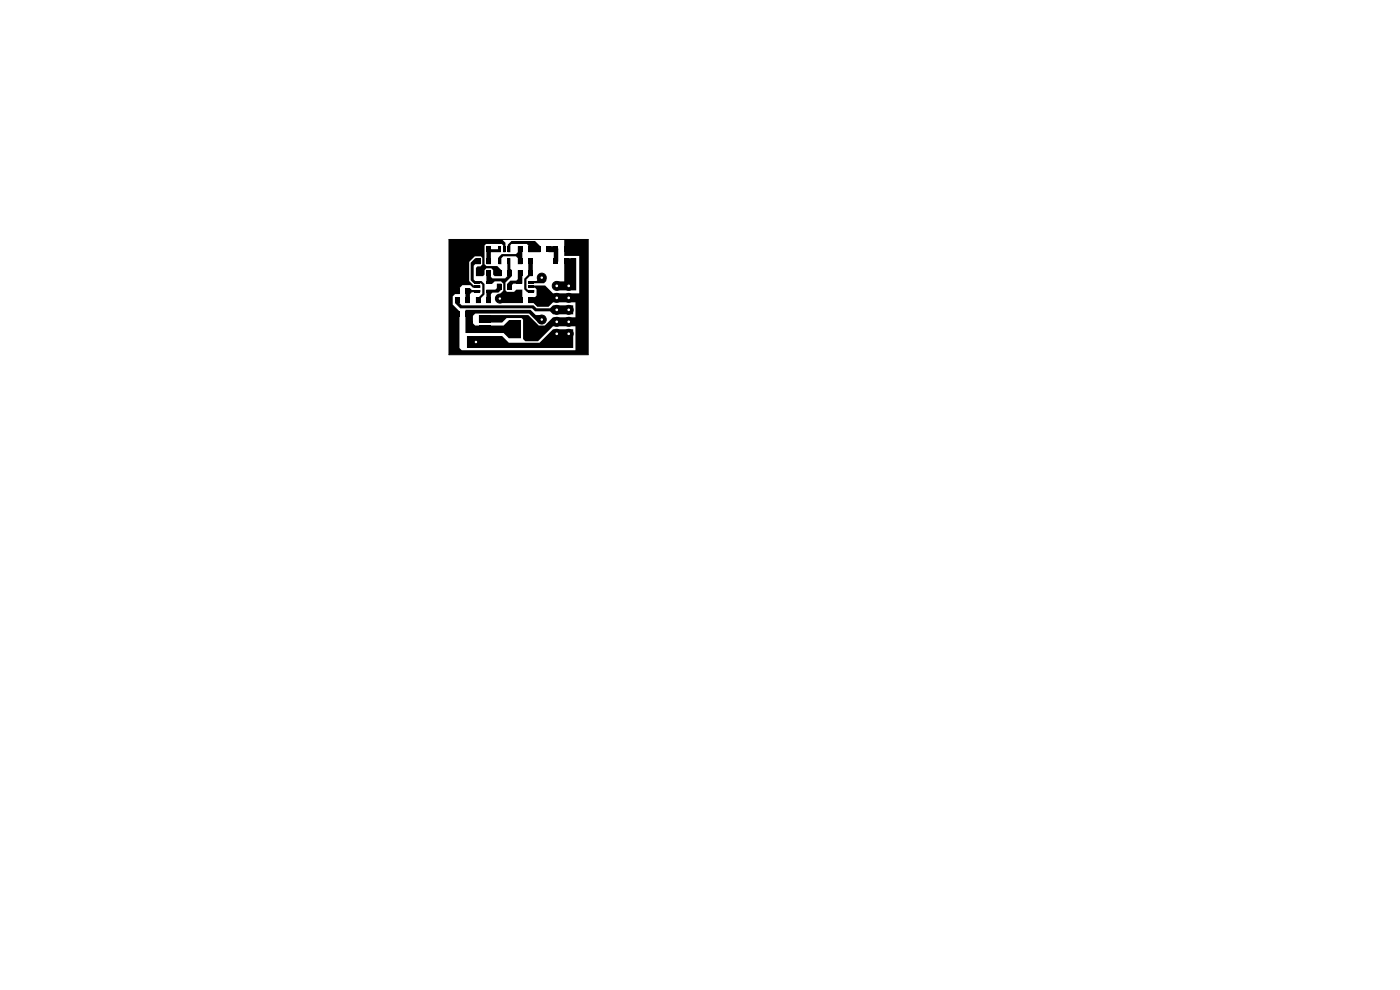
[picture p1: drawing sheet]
<svg xmlns="http://www.w3.org/2000/svg" width="297mm" height="210mm" viewBox="0 0 297 210" stroke-linecap="round" stroke-linejoin="round" font-family="sans-serif">
<g fill="#000">
<path d="M101 54.8h.9v1.2h-.9zM99.9 55.7l.9-.9h1.1v1.2h-1.1l-.3 .4v2.9l.3 .3h1.4l.6 .7v2.2l-.9 .8v1h-.9v-1.3h.6l.7-.7v-1.9l-.3-.3h-1.5l-.6-.6zM101 52.2h.9v1.3h-.9zM101 57.3h.9v1.3h-.9zM103.2 54.8h.9v1.2h-.9zM103.2 52.2h.9v1.3h-.9zM103.2 57.3h.9v1.3h-.9zM105.8 52.2h.5v1.3h-.5zM105.8 54.8h.5v1.2h-.5zM103.2 52.9h3v.6h-2.1v2.5h-.9zM105.4 57.3h1v1.3h-1zM95.3 50.8h11.2l.7 .7v2h-.4v-1.4l-.4-.3h-3.3l-.3 .3v3.9l.4 .4h2.3l.9 .9v1.3h-1.5l-.3-.3v-1l-.4-.4h-1l-.4 .4v1l-.3 .3h-1.5v-1.8l.3-.3h.6l.4-.4v-1.4l-.3-.3h-1.3l-1.2 1.2v4l1 1h1.4v.4h-1.6l-.5-.5h-1.7l-.6 .6v1.3h-1l-.5 .5v1.7l1.5 1.4v7.8l.4 .5h24.2v-5.1h-4.8l-3.2 3.2h-2.6l-.5-.5v-4.1l-.4-.3h-3.1l-1 .9h-4.9v-1.5l10.5-.1 2.2 2.3h1.3l1.7-1.8h4.8v-3.2h-4.8l-.9 1h-2.4l-.8-.8h-1.1v-1.3h1.4l.3-.3v-1.3l-.3-.4h-1.4v-.4h3.5l1.7 1.6h5.6v-7.9h-3.2v-3.5h5.1v24.4h-29.5z"/>
<path d="M106.7 52.2h.6v1.3h-.6zM107.7 52.2h.5v1.3h-.5zM107.7 54.8h.5v1.2h-.5zM103.2 57.3h.9v1.4l.4 .4h2.7l.4-.5v-3.8h.7v2.2l.3 .3v1.3l-1.4 1.3v1.7l.4 .3h1.5l.4-.5h1.3v2.9h-4.7l-.1-1.9 .8-.7v-1.5l-.5-.5h-1.4l-.4 .5h-1.3zM107.6 57.3h1v1.3h-1zM109.9 57.3h.9v1.3h-.9zM109.9 52.2h.9v1.3h-.9zM109.9 57.3h.9v2.9h-1.9l-.3 .3v.9h-1v-1.2l.7-.7h1.2l.4-.3zM105.7 54.6l.7-.7h3.1l.4-.4v-1.3h.9v3.8h-.9v-1.2l-.4-.4h-2.7l-.4 .4v1.2h-.7zM109.5 59.6h1.3v.5h-1.3zM109.9 54.8h.9v1.2h-.9zM112.1 57.3h.9v1.3h-.9z"/>
<path d="M112.1 52.2h.9v1.3h-.9zM112.1 54.8h.9v3.8h-.6l-.7 .7v1.9l.3 .3h1.3v.5h-1.5l-.6-.6v-2.3l.9-.8zM112.1 54.8h.9v1.2h-.9zM112.1 59.6h1.2v.5h-1.2zM108.5 51.1h5l1.1 1.1v1.3h-2.5v-1.4l-.3-.3h-3.3l-.2 .2v1.5h-.6v-1.6zM113.7 52.2h.9v1.3h-.9zM112.1 59.6h1.7l.2-.2v-.5h1.9v.7l-.5 .5h-3.3zM115.9 52.2h.9v1.3h-.9zM117.5 52.2h.9v1.3h-.9zM117.5 54.8h.9v1.2h-.9zM119.7 52.2h.9v1.3h-.9zM119.7 54.8h.9v1.2h-.9z"/>
<path d="M121.3 54.8h.9v1.2h-.9zM121.3 56.7h.9v1.2h-.9zM119.7 54.8h2.5v6.8h-4.1v-1.9h1.6zM123.5 54.8h1v1.2h-1zM123.5 56.7h1v1.2h-1zM96.5 63h1v1.3h-1zM95.9 71.3h1.3v2.5h-1.3zM95.9 68.1h1.3v2.5h-1.3zM96.5 63h1v1.3l.4 .5h15.3l.6 .6h2.9l.6-.6h4.3v1.9h-4.3l-.6-.7h-3.2l-.6-.6h-15.3l-1.1-1.1zM96.5 61.1h1v1.3h-1zM96.5 66h1v1.3h-1zM98.7 63h1v1.3h-1z"/>
<path d="M98.7 61.1h1l.4 .4h1.8v.5h-1.8l-.4 .4v1.9h-1zM98.7 61.1h1v1.3h-1zM98.7 66h1v1.3h-1zM99.1 71.3h1.2v2.5h-1.2zM99.1 68.1h1.2v2.5h-1.2zM100.6 59.6h1.3v.5h-1.3zM100.6 60.5h1.3v.6h-1.3zM100.6 61.5h1.3v.5h-1.3zM101.6 66.8h2.5v1.6h-2.5zM101.6 69.1h2.5v1.5h-2.5zM101.6 71.3h2.5v1.6h-2.5zM101 63h.9v1.3h-.9z"/>
<path d="M103.2 61.5h1.3v.5h-1.3zM103.2 59.6h1.3v.5h-1.3zM103.2 63h.9v1.3h-.9zM103.2 61.4h1.9l.3-.3v-.9h1v1.2l-.7 .7h-1.2l-.4 .3v1.9h-.9zM105.4 60.2h1v1.2h-1zM107.9 67.9h2.6v3.9h-2.6zM107.6 60.2h1v1.2h-1zM109.9 63h.9v1.3h-.9zM109.5 61.5h1.3v.5h-1.3zM112.1 63h.9v1.3h-.9zM98.7 65.7h13.9l1.1 1.1h1.2v1.9h-.4l-2.3-2.2h-11.4l-.5 .5v1.6l.5 .5h6l1.2-1.2h2.5v3.8l-2.5 .1-1.2-1.2h-8zM112.1 61.5h1.2v.5h-1.2z"/>
<path d="M112.1 60.5h1.2v.6h-1.2zM99.1 71.3h7.4l1.4 1.4h6.6l2.8-2.8h4.3v3.9h-22.5z"/>
</g>
<g fill="#000" stroke="#000" stroke-width=".21">
<circle cx="114.9" cy="58.9" r=".95"/>
<circle cx="101" cy="72.5" r=".95"/>
<circle cx="106" cy="63.3" r=".95"/>
<circle cx="114.9" cy="67.8" r=".95"/>
<circle cx="118.1" cy="68.3" r=".95"/>
<circle cx="118.1" cy="60.6" r=".95"/>
<circle cx="118.1" cy="63.2" r=".95"/>
<circle cx="118.1" cy="65.7" r=".95"/>
<circle cx="118.1" cy="70.8" r=".95"/>
<circle cx="120.6" cy="70.8" r=".95"/>
<circle cx="120.6" cy="63.2" r=".95"/>
<circle cx="120.6" cy="68.3" r=".95"/>
<circle cx="120.6" cy="65.7" r=".95"/>
<circle cx="120.6" cy="60.6" r=".95"/>
</g>
<path d="M116.5 52.9h1.3" fill="none" stroke="#000" stroke-width="1.3"/>
<path d="M118 52.9v2.5" fill="none" stroke="#000" stroke-width=".95"/>
<path d="M95.2 50.8h29.6v24.4h-29.6z" fill="none" stroke="#000" stroke-width=".21"/>
<g fill="#fff" stroke="#fff" stroke-width=".21">
<circle cx="106" cy="63.3" r=".15"/>
<circle cx="114.9" cy="67.8" r=".15"/>
<circle cx="114.9" cy="58.9" r=".15"/>
<circle cx="101" cy="72.5" r=".15"/>
<circle cx="118.1" cy="60.6" r=".17"/>
<circle cx="120.6" cy="60.6" r=".17"/>
<circle cx="118.1" cy="63.2" r=".17"/>
<circle cx="120.6" cy="63.2" r=".17"/>
<circle cx="118.1" cy="65.7" r=".17"/>
<circle cx="120.6" cy="65.7" r=".17"/>
<circle cx="118.1" cy="68.3" r=".17"/>
<circle cx="120.6" cy="68.3" r=".17"/>
<circle cx="118.1" cy="70.8" r=".17"/>
<circle cx="120.6" cy="70.8" r=".17"/>
</g>
</svg>
